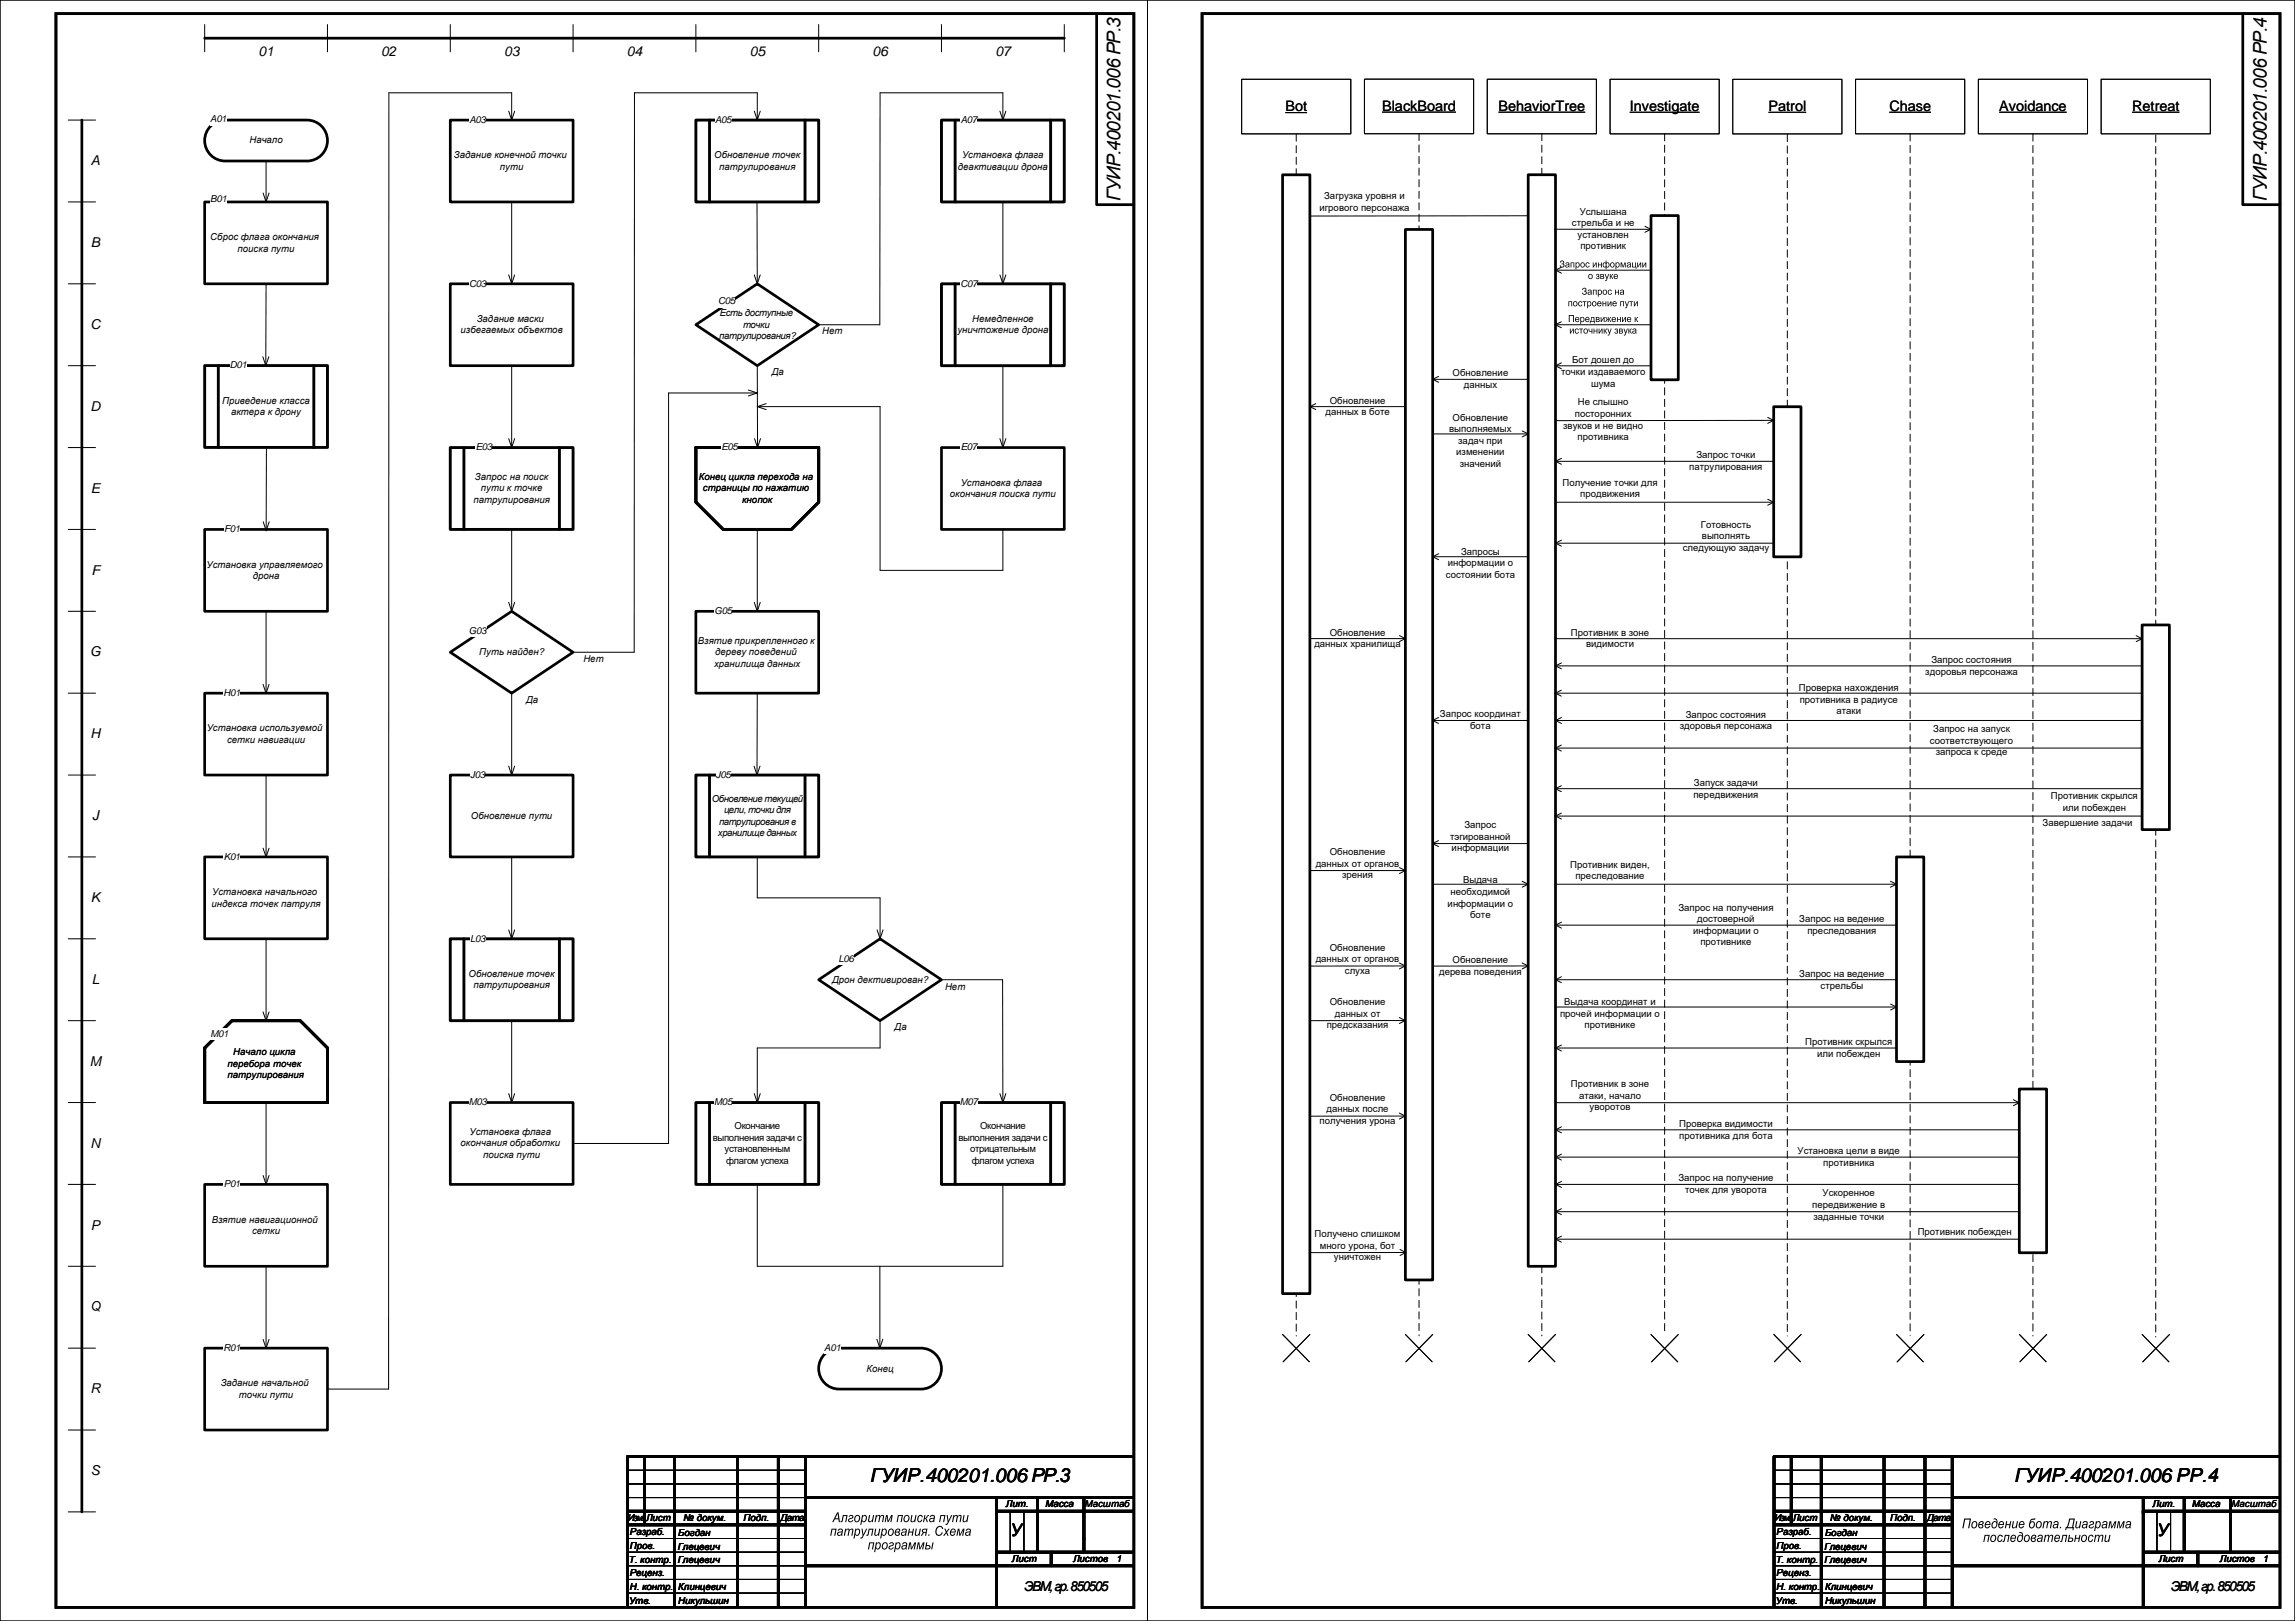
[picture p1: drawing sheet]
<svg xmlns="http://www.w3.org/2000/svg" width="841mm" height="594mm" viewBox="0 0 841 594" stroke-linecap="round" stroke-linejoin="round" font-family="sans-serif">
<defs><g id="words">
<g font-size="7.1">
<text x="319" y="543.2">ГУИР.400201.006РР.3</text>
<text x="738.3" y="543.2">ГУИР.400201.006 РР.4</text>
</g>
<g font-size="7">
<text x="410.6" y="73.5" transform="rotate(-90 410.6 73.5)">ГУИР.400201.006 РР.3</text>
<text x="830.6" y="73.5" transform="rotate(-90 830.6 73.5)">ГУИР.400201.006 РР.4</text>
</g>
<g font-size="6.3">
<text x="370.3" y="562.9">У</text>
<text x="790.5" y="562.9">У</text>
</g>
<g font-size="5.3">
<text x="471.1" y="40.7">Bot</text>
<text x="506.5" y="40.5">BlackBoard</text>
<text x="549.1" y="40.6">BehaviorTree</text>
<text x="597.2" y="40.6">Investigate</text>
<text x="648.1" y="40.6">Patrol</text>
<text x="692.3" y="40.6">Chase</text>
<text x="732.6" y="40.6">Avoidance</text>
<text x="781.3" y="40.6">Retreat</text>
</g>
<g font-size="5">
<text x="94.7" y="20.5">01</text>
<text x="139.7" y="20.5">02</text>
<text x="184.7" y="20.5">03</text>
<text x="229.7" y="20.5">04</text>
<text x="274.7" y="20.5">05</text>
<text x="319.7" y="20.5">06</text>
<text x="364.7" y="20.5">07</text>
<text x="33.3" y="60.5">A</text>
<text x="33.3" y="90.5">B</text>
<text x="33.2" y="120.5">C</text>
<text x="33.2" y="150.5">D</text>
<text x="33.3" y="180.5">E</text>
<text x="33.5" y="210.5">F</text>
<text x="33.1" y="240.5">G</text>
<text x="33.2" y="270.5">H</text>
<text x="33.7" y="300.5">J</text>
<text x="33.3" y="330.5">K</text>
<text x="33.6" y="360.5">L</text>
<text x="32.9" y="390.5">M</text>
<text x="33.2" y="420.5">N</text>
<text x="33.3" y="450.5">P</text>
<text x="33.1" y="480.5">Q</text>
<text x="33.2" y="510.5">R</text>
<text x="33.3" y="540.5">S</text>
<text x="375.3" y="583">ЭВМ, гр. 850505</text>
<text x="795.5" y="583">ЭВМ, гр. 850505</text>
</g>
<g font-size="3.5">
<text x="77" y="44.9">A01</text>
<text x="172" y="45">A03</text>
<text x="262.1" y="45">A05</text>
<text x="352.1" y="45">A07</text>
<text x="91.4" y="52.6">Начало</text>
<text x="166.3" y="57.9">Задание конечной точки</text>
<text x="261.7" y="57.9">Обновление точек</text>
<text x="352.6" y="57.9">Установка флага</text>
<text x="183.2" y="62.2">пути</text>
<text x="263.5" y="62.2">патрулирования</text>
<text x="351" y="62.2">деактивации дрона</text>
<text x="77" y="73.9">B01</text>
<text x="483.5" y="77.3">игрового персонажа</text>
<text x="485.2" y="73.1">Загрузка уровня и</text>
<text x="576" y="82.9">стрельба и не</text>
<text x="578.9" y="78.7">Услышана</text>
<text x="77.1" y="88">Сброс флага окончания</text>
<text x="578.1" y="87.1">установлен</text>
<text x="87.1" y="92.2">поиска пути</text>
<text x="579.2" y="91.4">противник</text>
<text x="172" y="105.1">C03</text>
<text x="352" y="105.1">C07</text>
<text x="263.2" y="111.6">C05</text>
<text x="174.7" y="117.9">Задание маски</text>
<text x="263.7" y="115.8">Есть доступные</text>
<text x="356.2" y="117.9">Немедленное</text>
<text x="168.8" y="122.2">избегаемых объектов</text>
<text x="263.6" y="124.3">патрулирования?</text>
<text x="272.3" y="120.1">точки</text>
<text x="301.3" y="122.6">Нет</text>
<text x="350.8" y="122.2">уничтожение дрона</text>
<text x="84.3" y="135">D01</text>
<text x="282.8" y="137.6">Да</text>
<text x="532.3" y="137.9">Обновление</text>
<text x="572.1" y="137.4">точки издаваемого</text>
<text x="576.2" y="133.2">Бот дошел до</text>
<text x="536.4" y="142.1">данных</text>
<text x="583" y="141.6">шума</text>
<text x="81.4" y="147.9">Приведение класса</text>
<text x="487.3" y="148">Обновление</text>
<text x="578.2" y="148.6">Не слышно</text>
<text x="84.7" y="152.1">актера к дрону</text>
<text x="485.7" y="152.2">данных в боте</text>
<text x="532.3" y="154.1">Обновление</text>
<text x="577.1" y="152.8">посторонних</text>
<text x="531.1" y="158.3">выполняемых</text>
<text x="572.9" y="157">звуков и не видно</text>
<text x="578.1" y="161.3">противника</text>
<text x="174.4" y="165.1">E03</text>
<text x="264.4" y="164.9">E05</text>
<text x="352.1" y="165.1">E07</text>
<text x="533.6" y="166.8">изменении</text>
<text x="534.4" y="162.6">задач при</text>
<text x="621.7" y="167.9">Запрос точки</text>
<text x="534.9" y="171">значений</text>
<text x="619" y="172.2">патрулирования</text>
<text x="174" y="175.8">Запрос на поиск</text>
<text x="256.1" y="175.8">Конец цикла перехода на</text>
<text x="352.1" y="178">Установка флага</text>
<text x="572.6" y="177.9">Получение точки для</text>
<text x="173.5" y="184.3">патрулирования</text>
<text x="176.2" y="180.1">пути к точке</text>
<text x="257.6" y="180.1">страницы по нажатию</text>
<text x="271.9" y="184.3">кнопок</text>
<text x="348.1" y="182.2">окончания поиска пути</text>
<text x="579.1" y="182.2">продвижения</text>
<text x="82.1" y="195.1">F01</text>
<text x="623.3" y="193.4">Готовность</text>
<text x="623.7" y="197.6">выполнять</text>
<text x="535.4" y="203.3">Запросы</text>
<text x="616.6" y="201.8">следующую задачу</text>
<text x="75.7" y="208">Установка управляемого</text>
<text x="530.5" y="207.5">информации о</text>
<text x="92.6" y="212.2">дрона</text>
<text x="529.8" y="211.8">состоянии бота</text>
<text x="261.9" y="225.1">G05</text>
<text x="171.9" y="232.4">G03</text>
<text x="487.3" y="233">Обновление</text>
<text x="575.7" y="233">Противник в зоне</text>
<text x="255.7" y="235.8">Взятие прикрепленного к</text>
<text x="481.6" y="237.2">данных хранилища</text>
<text x="581.2" y="237.2">видимости</text>
<text x="175.6" y="240.1">Путь найден?</text>
<text x="213.8" y="242.6">Нет</text>
<text x="261.7" y="244.3">хранилища данных</text>
<text x="262.1" y="240.1">дереву поведений</text>
<text x="707.8" y="243">Запрос состояния</text>
<text x="705.5" y="247.3">здоровья персонажа</text>
<text x="82" y="255.1">H01</text>
<text x="192.8" y="257.6">Да</text>
<text x="659.2" y="253.3">Проверка нахождения</text>
<text x="659.5" y="257.6">противника в радиусе</text>
<text x="527.7" y="262.9">Запрос координат</text>
<text x="617.8" y="263">Запрос состояния</text>
<text x="673" y="261.8">атаки</text>
<text x="75.8" y="268">Установка используемой</text>
<text x="538.7" y="267.1">бота</text>
<text x="615.5" y="267.3">здоровья персонажа</text>
<text x="708.4" y="268.3">Запрос на запуск</text>
<text x="83.2" y="272.2">сетки навигации</text>
<text x="707.2" y="272.6">соответствующего</text>
<text x="709.3" y="276.8">запроса к среде</text>
<text x="172.3" y="285.1">J03</text>
<text x="262.3" y="285.1">J05</text>
<text x="260.8" y="293.7">Обновление текущей</text>
<text x="620.6" y="292.3">передвижения</text>
<text x="620.8" y="288">Запуск задачи</text>
<text x="751.6" y="292.9">Противник скрылся</text>
<text x="265.3" y="298">цели, точки для</text>
<text x="755.9" y="297.2">или побежден</text>
<text x="172.6" y="300.1">Обновление пути</text>
<text x="263.5" y="302.2">патрулирования в</text>
<text x="536.6" y="303.4">Запрос</text>
<text x="748.5" y="302.6">Завершение задачи</text>
<text x="263.1" y="306.4">хранилище данных</text>
<text x="531.4" y="307.6">тэгированной</text>
<text x="531.9" y="311.9">информации</text>
<text x="82" y="315.1">K01</text>
<text x="482.1" y="317.6">данных от органов</text>
<text x="487.3" y="313.3">Обновление</text>
<text x="491.8" y="321.8">зрения</text>
<text x="536.1" y="323.7">Выдача</text>
<text x="575.4" y="318">Противник виден,</text>
<text x="577.3" y="322.2">преследование</text>
<text x="77.8" y="328">Установка начального</text>
<text x="531.5" y="328">необходимой</text>
<text x="77.5" y="332.2">индекса точек патруля</text>
<text x="530.5" y="332.2">информации о</text>
<text x="615.1" y="333.7">Запрос на получения</text>
<text x="538.7" y="336.4">боте</text>
<text x="622" y="338">достоверной</text>
<text x="659.3" y="337.9">Запрос на ведение</text>
<text x="172.2" y="345.1">L03</text>
<text x="620.5" y="342.2">информации о</text>
<text x="623.1" y="346.4">противнике</text>
<text x="662.3" y="342.1">преследования</text>
<text x="307.3" y="352.4">L06</text>
<text x="482.1" y="352.6">данных от органов</text>
<text x="487.3" y="348.3">Обновление</text>
<text x="532.3" y="353">Обновление</text>
<text x="171.7" y="358">Обновление точек</text>
<text x="492.8" y="356.8">слуха</text>
<text x="527.3" y="357.2">дерева поведения</text>
<text x="659.3" y="358">Запрос на ведение</text>
<text x="173.5" y="362.2">патрулирования</text>
<text x="304.9" y="360.1">Дрон дективирован?</text>
<text x="346.3" y="362.6">Нет</text>
<text x="667.1" y="362.3">стрельбы</text>
<text x="487.3" y="368.3">Обновление</text>
<text x="573.2" y="368.3">Выдача координат и</text>
<text x="327.8" y="377.6">Да</text>
<text x="486.2" y="376.8">предсказания</text>
<text x="489.1" y="372.6">данных от</text>
<text x="571.7" y="372.6">прочей информации о</text>
<text x="580.6" y="376.8">противнике</text>
<text x="77.2" y="380.1">M01</text>
<text x="661.5" y="383">Противник скрылся</text>
<text x="85.5" y="386.6">Начало цикла</text>
<text x="665.9" y="387.2">или побежден</text>
<text x="83.4" y="395.1">патрулирования</text>
<text x="83.4" y="390.8">перебора точек</text>
<text x="575.7" y="398.4">Противник в зоне</text>
<text x="171.8" y="405.1">M03</text>
<text x="261.8" y="405.1">M05</text>
<text x="351.8" y="405.1">M07</text>
<text x="486.1" y="407.6">данных после</text>
<text x="487.3" y="403.4">Обновление</text>
<text x="578.6" y="402.6">атаки, начало</text>
<text x="582.5" y="406.9">уворотов</text>
<text x="269.2" y="413.7">Окончание</text>
<text x="359.2" y="413.7">Окончание</text>
<text x="483.5" y="411.8">получения урона</text>
<text x="615.3" y="413">Проверка видимости</text>
<text x="172.1" y="415.8">Установка флага</text>
<text x="261.2" y="418">выполнения задачи с</text>
<text x="351.2" y="418">выполнения задачи с</text>
<text x="615.4" y="417.3">противника для бота</text>
<text x="168.8" y="420.1">окончания обработки</text>
<text x="177.1" y="424.3">поиска пути</text>
<text x="265.5" y="422.2">установленным</text>
<text x="355.5" y="422.2">отрицательным</text>
<text x="658.7" y="422.9">Установка цели в виде</text>
<text x="266.1" y="426.4">флагом успеха</text>
<text x="356.1" y="426.4">флагом успеха</text>
<text x="668.1" y="427.1">противника</text>
<text x="82" y="435.1">P01</text>
<text x="615" y="432.9">Запрос на получение</text>
<text x="617.5" y="437.1">точек для уворота</text>
<text x="664.1" y="442.6">передвижение в</text>
<text x="667.9" y="438.4">Ускоренное</text>
<text x="77.6" y="448">Взятие навигационной</text>
<text x="664.5" y="446.9">заданные точки</text>
<text x="92.4" y="452.2">сетки</text>
<text x="481.7" y="453.3">Получено слишком</text>
<text x="702.7" y="452.6">Противник побежден</text>
<text x="483.6" y="457.6">много урона, бот</text>
<text x="488.8" y="461.8">уничтожен</text>
<text x="82" y="495.1">R01</text>
<text x="302.1" y="494.9">A01</text>
<text x="317.6" y="502.6">Конец</text>
<text x="80.9" y="508">Задание начальной</text>
<text x="87.5" y="512.2">точки пути</text>
<text x="230" y="557.4">Изм.</text>
<text x="236.7" y="557.5">Лист</text>
<text x="250.5" y="557.4">№ докум.</text>
<text x="272.5" y="557.5">Подп.</text>
<text x="286" y="557.4">Дата</text>
<text x="368.6" y="552.3">Лит.</text>
<text x="383.1" y="552.3">Масса</text>
<text x="397.5" y="552.3">Масштаб</text>
<text x="650.3" y="557.4">Изм.</text>
<text x="656.9" y="557.5">Лист</text>
<text x="670.7" y="557.4">№ докум.</text>
<text x="692.7" y="557.5">Подп.</text>
<text x="706.2" y="557.4">Дата</text>
<text x="788.8" y="552.3">Лит.</text>
<text x="803.3" y="552.3">Масса</text>
<text x="817.7" y="552.3">Масштаб</text>
<text x="230.8" y="562.5">Разраб.</text>
<text x="248.6" y="562.9">Богдан</text>
<text x="651" y="562.5">Разраб.</text>
<text x="668.8" y="562.9">Богдан</text>
<text x="230.8" y="567.5">Пров.</text>
<text x="248.4" y="567.8">Глецевич</text>
<text x="651" y="567.5">Пров.</text>
<text x="668.6" y="567.8">Глецевич</text>
<text x="230.5" y="572.6">Т. контр.</text>
<text x="248.4" y="572.8">Глецевич</text>
<text x="370.8" y="572.3">Лист</text>
<text x="393.2" y="572.3">Листов</text>
<text x="409" y="572.4">1</text>
<text x="650.7" y="572.6">Т. контр.</text>
<text x="668.6" y="572.8">Глецевич</text>
<text x="791" y="572.3">Лист</text>
<text x="813.4" y="572.3">Листов</text>
<text x="829.2" y="572.4">1</text>
<text x="230.8" y="577.5">Реценз.</text>
<text x="651" y="577.5">Реценз.</text>
<text x="230.6" y="587.6">Утв.</text>
<text x="230.8" y="582.5">Н. контр.</text>
<text x="248.6" y="582.6">Клинцевич</text>
<text x="248.6" y="587.6">Никульшин</text>
<text x="650.8" y="587.6">Утв.</text>
<text x="651" y="582.5">Н. контр.</text>
<text x="668.8" y="582.6">Клинцевич</text>
<text x="668.8" y="587.6">Никульшин</text>
</g>
</g></defs>
<g fill="none" stroke="#000" stroke-width=".37">
<path d="M0 0h841v594h-841zM0 0h420.5v594h-420.5zM420.5 0h420.5v594h-420.5zM230.2 538.8h65M650.4 538.8h65M230.2 543.8h65M230.2 548.7h65M370.2 553.7v15.1M375.2 553.7v15.1M650.4 543.8h65M650.4 548.7h65M790.4 553.7v15.1"/>
<path d="M795.4 553.7v15.1M230.2 563.7h65M230.2 568.8h65M230.2 573.8h65M230.2 578.7h65M650.4 563.7h65M650.4 568.8h65M650.4 573.8h65M650.4 578.7h65M230.2 583.7h65M650.4 583.7h65"/>
</g>
<path d="M20.5 5h395v584h-395zM440.5 5h395v584h-395z" fill="none" stroke="#000" stroke-width="1" stroke-linecap="butt"/>
<g fill="none" stroke="#000" stroke-width="1">
<path d="M401.9 5v70h13.6M821.9 5v70h13.6M229.9 533.7v55.1M230.2 533.7h185M236.2 534.3v24.4M247.2 533.7v55.1M270.2 533.7v55.1M285.2 533.7v55.1M295.2 533.7v55.1M650.1 533.7v55.1M650.4 533.7h185M656.4 534.3v24.4"/>
<path d="M667.4 533.7v55.1M690.4 533.7v55.1M705.4 533.7v55.1M715.4 533.7v55.1M230.2 553.7h65M230.2 558.7h65M295.2 548.7h120M365.2 548.7v40.1M365.2 553.7h50M380.2 548.7v20.1M397.2 548.7v20.1M650.4 553.7h65"/>
<path d="M650.4 558.7h65M715.4 548.7h120M785.4 553.7h50M785.4 548.7v40.1M800.4 548.7v20.1M817.4 548.7v20.1M295.2 573.8h120M365.2 568.8h50M385.2 568.8v5M715.4 573.8h120M785.4 568.8h50M805.4 568.8v5"/>
</g>
<path d="M77.6 45.8a7.5 7.5 0 0 1 4.9-1.8h30a7.5 7.5 0 0 1 7.5 7.5 7.5 7.5 0 0 1-7.5 7.5h-30a7.5 7.5 0 0 1-7-4.9 7.5 7.5 0 0 1 2.1-8.3z" fill-rule="evenodd" fill="#fff"/>
<path d="M75 14h315M30 44v510M77.6 45.8a7.5 7.5 0 0 1 4.9-1.8h30a7.5 7.5 0 0 1 7.5 7.5 7.5 7.5 0 0 1-7.5 7.5h-30a7.5 7.5 0 0 1-7-4.9 7.5 7.5 0 0 1 2.1-8.3z" fill="none" stroke="#000" stroke-width="1"/>
<g fill="none" stroke="#000" stroke-width=".37">
<path d="M75 9v10M120 9v10M165 9v10M210 9v10M255 9v10M300 9v10M345 9v10M390 9v10M25 44h10M25 74h10M25 104h10M25 134h10"/>
<path d="M25 164h10M25 194h10M25 224h10M25 254h10M25 284h10M25 314h10M25 344h10M25 374h10M25 404h10M25 434h10M25 464h10"/>
</g>
<g fill="#fff">
<path d="M77 41.7h6v4.2h-6z" fill-rule="evenodd"/>
<path d="M75 74h45v30h-45z" fill-rule="evenodd"/>
</g>
<path d="M75 74h45v30h-45z" fill="none" stroke="#000" stroke-width=".99"/>
<path d="M77 70.7h6v4.2h-6z" fill-rule="evenodd" fill="#fff"/>
<path d="M97.5 59v15M96.4 70.7l1.1 3.3 1.1-3.3" fill="none" stroke="#000" stroke-width=".37"/>
<path d="M75 134h45v30h-45z" fill-rule="evenodd" fill="#fff"/>
<path d="M75 134h45v30h-45z" fill="none" stroke="#000" stroke-width="1.1"/>
<path d="M81.4 144.7h32.2v8.5h-32.2z" fill-rule="evenodd" fill="#fff"/>
<path d="M80 134v30M115 134v30" fill="none" stroke="#000" stroke-width="1.1"/>
<path d="M84.3 131.9h6.1v4.2h-6.1z" fill-rule="evenodd" fill="#fff"/>
<path d="M97.5 104l-.1 30M96.3 130.7l1.1 3.3 1.1-3.3" fill="none" stroke="#000" stroke-width=".37"/>
<path d="M75 194h45v30h-45z" fill-rule="evenodd" fill="#fff"/>
<path d="M75 194h45v30h-45z" fill="none" stroke="#000" stroke-width=".99"/>
<path d="M97.6 164.5l-.1 30M96.5 191.2l1 3.3 1.1-3.3M97.5 224v30.1M96.4 250.8l1.1 3.3 1.1-3.3" fill="none" stroke="#000" stroke-width=".37"/>
<path d="M75 254h45v30h-45z" fill-rule="evenodd" fill="#fff"/>
<path d="M75 254h45v30h-45z" fill="none" stroke="#000" stroke-width=".99"/>
<path d="M97.5 284v30.1M96.4 310.8l1.1 3.3 1.1-3.3" fill="none" stroke="#000" stroke-width=".37"/>
<path d="M75 314h45v30h-45z" fill-rule="evenodd" fill="#fff"/>
<path d="M75 314h45v30h-45z" fill="none" stroke="#000" stroke-width=".99"/>
<path d="M85 374h25l10 10v20h-45v-20z" fill="none" stroke="#000" stroke-width="1.1"/>
<path d="M77.2 376.9h6.5v4.2h-6.5z" fill-rule="evenodd" fill="#fff"/>
<path d="M85 374h25l10 10v20h-45v-20z" fill="none" stroke="#000" stroke-width="1.1"/>
<path d="M77.2 376.9h6.5v4.2h-6.5z" fill-rule="evenodd" fill="#fff"/>
<path d="M97.5 344v30.1M96.4 370.8l1.1 3.3 1.1-3.3M25 494h10M25 524h10" fill="none" stroke="#000" stroke-width=".37"/>
<path d="M75 434h45v30h-45z" fill-rule="evenodd" fill="#fff"/>
<path d="M75 434h45v30h-45z" fill="none" stroke="#000" stroke-width=".99"/>
<path d="M75 494h45v30h-45z" fill-rule="evenodd" fill="#fff"/>
<path d="M75 494h45v30h-45z" fill="none" stroke="#000" stroke-width=".99"/>
<path d="M165 44h45v30h-45z" fill-rule="evenodd" fill="#fff"/>
<path d="M165 44h45v30h-45z" fill="none" stroke="#000" stroke-width=".99"/>
<path d="M186.4 40.7l1.1 3.3 1.1-3.3M187.5 44v-10h-45l-.1 475h-22.4M97.5 403.9v30.1M96.4 430.7l1.1 3.3 1.1-3.3M97.5 464v30.1M96.4 490.8l1.1 3.3 1.1-3.3M25 554h10" fill="none" stroke="#000" stroke-width=".37"/>
<path d="M165 104h45v30h-45z" fill-rule="evenodd" fill="#fff"/>
<path d="M165 104h45v30h-45z" fill="none" stroke="#000" stroke-width=".99"/>
<path d="M187.5 74v30M186.4 100.7l1.1 3.3 1.1-3.3" fill="none" stroke="#000" stroke-width=".37"/>
<path d="M165 164h45v30h-45z" fill-rule="evenodd" fill="#fff"/>
<path d="M165 164h45v30h-45z" fill="none" stroke="#000" stroke-width="1.1"/>
<path d="M173.5 172.6h28v12.8h-28z" fill-rule="evenodd" fill="#fff"/>
<path d="M170 164v30M205 164v30" fill="none" stroke="#000" stroke-width="1.1"/>
<path d="M174.4 161.9h5.9v4.2h-5.9z" fill-rule="evenodd" fill="#fff"/>
<path d="M187.5 134v30M186.4 160.7l1.1 3.3 1.1-3.3" fill="none" stroke="#000" stroke-width=".37"/>
<path d="M165 239l22.5-15 22.5 15-22.5 15z" fill-rule="evenodd" fill="#fff"/>
<path d="M165 239l22.5-15 22.5 15-22.5 15z" fill="none" stroke="#000" stroke-width=".99"/>
<path d="M171.9 229.2h6.3v4.2h-6.3z" fill-rule="evenodd" fill="#fff"/>
<path d="M187.5 194v30M186.4 220.7l1.1 3.3 1.1-3.3M187.5 254v30M186.4 280.7l1.1 3.3 1.1-3.3" fill="none" stroke="#000" stroke-width=".37"/>
<path d="M165 284h45v30h-45z" fill-rule="evenodd" fill="#fff"/>
<path d="M165 284h45v30h-45z" fill="none" stroke="#000" stroke-width=".99"/>
<path d="M165 344h45v30h-45z" fill-rule="evenodd" fill="#fff"/>
<path d="M165 344h45v30h-45z" fill="none" stroke="#000" stroke-width="1.1"/>
<path d="M171.7 354.8h31.6v8.4h-31.6z" fill-rule="evenodd" fill="#fff"/>
<path d="M170 344v30M205 344v30" fill="none" stroke="#000" stroke-width="1.1"/>
<path d="M187.5 314v30M186.4 340.7l1.1 3.3 1.1-3.3" fill="none" stroke="#000" stroke-width=".37"/>
<path d="M165 404h45v30h-45z" fill-rule="evenodd" fill="#fff"/>
<path d="M165 404h45v30h-45z" fill="none" stroke="#000" stroke-width=".99"/>
<path d="M187.5 374v30M186.4 400.7l1.1 3.3 1.1-3.3" fill="none" stroke="#000" stroke-width=".37"/>
<path d="M255 44h45v30h-45z" fill-rule="evenodd" fill="#fff"/>
<path d="M255 44h45v30h-45z" fill="none" stroke="#000" stroke-width="1.1"/>
<path d="M261.7 54.8h31.6v8.4h-31.6z" fill-rule="evenodd" fill="#fff"/>
<path d="M260 44v30M295 44v30" fill="none" stroke="#000" stroke-width="1.1"/>
<path d="M276.4 40.7l1.1 3.3 1.1-3.3M277.5 44v-10h-45l-.1 205h-22.4" fill="none" stroke="#000" stroke-width=".37"/>
<path d="M255 119l22.5-15 22.5 15-22.5 15z" fill-rule="evenodd" fill="#fff"/>
<path d="M255 119l22.5-15 22.5 15-22.5 15z" fill="none" stroke="#000" stroke-width=".99"/>
<path d="M263.2 108.4h6.1v4.2h-6.1z" fill-rule="evenodd" fill="#fff"/>
<path d="M366.4 40.7l1.1 3.3 1.1-3.3M367.5 44v-10h-45l-.1 85h-22.4M277.4 74l.1 30M278.6 100.7l-1.1 3.3-1.1-3.3" fill="none" stroke="#000" stroke-width=".37"/>
<path d="M345 44h45v30h-45z" fill-rule="evenodd" fill="#fff"/>
<path d="M345 44h45v30h-45z" fill="none" stroke="#000" stroke-width="1.1"/>
<path d="M351 54.8h33v8.4h-33z" fill-rule="evenodd" fill="#fff"/>
<path d="M350 44v30M385 44v30" fill="none" stroke="#000" stroke-width="1.1"/>
<path d="M345 104h45v30h-45z" fill-rule="evenodd" fill="#fff"/>
<path d="M345 104h45v30h-45z" fill="none" stroke="#000" stroke-width="1.1"/>
<path d="M350.8 114.8h33.4v8.4h-33.4z" fill-rule="evenodd" fill="#fff"/>
<path d="M350 104v30M385 104v30" fill="none" stroke="#000" stroke-width="1.1"/>
<path d="M367.5 74v30M366.4 100.7l1.1 3.3 1.1-3.3" fill="none" stroke="#000" stroke-width=".37"/>
<path d="M345 164h45v30h-45z" fill-rule="evenodd" fill="#fff"/>
<path d="M345 164h45v30h-45z" fill="none" stroke="#000" stroke-width=".99"/>
<path d="M277.5 134l.1 30M278.7 160.7l-1.1 3.3-1.1-3.3" fill="none" stroke="#000" stroke-width=".37"/>
<path d="M255 164h45v20l-10 10h-25l-10-10z" fill="none" stroke="#000" stroke-width="1.1"/>
<path d="M264.4 161.7h5.9v4.2h-5.9z" fill-rule="evenodd" fill="#fff"/>
<path d="M367.5 134v30M277.5 149h45v60h45v-15M280.8 147.9l-3.3 1.1 3.3 1.1M366.4 160.7l1.1 3.3 1.1-3.3" fill="none" stroke="#000" stroke-width=".37"/>
<path d="M255 224h45v30h-45z" fill-rule="evenodd" fill="#fff"/>
<path d="M255 224h45v30h-45z" fill="none" stroke="#000" stroke-width=".99"/>
<path d="M277.5 194v30M276.4 220.7l1.1 3.3 1.1-3.3" fill="none" stroke="#000" stroke-width=".37"/>
<path d="M255 284h45v30h-45z" fill-rule="evenodd" fill="#fff"/>
<path d="M255 284h45v30h-45z" fill="none" stroke="#000" stroke-width="1.1"/>
<path d="M260.8 290.5h33.4v17h-33.4z" fill-rule="evenodd" fill="#fff"/>
<path d="M260 284v30M295 284v30" fill="none" stroke="#000" stroke-width="1.1"/>
<path d="M274.2 142.9l3.3 1.1-3.3 1.1M277.5 144h-32.5v275h-35M277.5 254l-.1 30M276.3 280.7l1.1 3.3 1.1-3.3" fill="none" stroke="#000" stroke-width=".37"/>
<path d="M255 404h45v30h-45z" fill-rule="evenodd" fill="#fff"/>
<path d="M255 404h45v30h-45z" fill="none" stroke="#000" stroke-width="1.1"/>
<path d="M261.2 410.5h32.6v17h-32.6z" fill-rule="evenodd" fill="#fff"/>
<path d="M260 404v30M295 404v30" fill="none" stroke="#000" stroke-width="1.1"/>
<path d="M345 404h45v30h-45z" fill-rule="evenodd" fill="#fff"/>
<path d="M345 404h45v30h-45z" fill="none" stroke="#000" stroke-width="1.1"/>
<path d="M351.2 410.5h32.6v17h-32.6z" fill-rule="evenodd" fill="#fff"/>
<path d="M350 404v30M385 404v30" fill="none" stroke="#000" stroke-width="1.1"/>
<path d="M277.5 434v30h90v-30M322.4 464v30M321.3 490.7l1.1 3.3 1.1-3.3" fill="none" stroke="#000" stroke-width=".37"/>
<path d="M302.6 495.8a7.5 7.5 0 0 1 4.9-1.8h30a7.5 7.5 0 0 1 7.5 7.5 7.5 7.5 0 0 1-7.5 7.5h-30a7.5 7.5 0 0 1-7-4.9 7.5 7.5 0 0 1 2.1-8.3z" fill-rule="evenodd" fill="#fff"/>
<path d="M302.6 495.8a7.5 7.5 0 0 1 4.9-1.8h30a7.5 7.5 0 0 1 7.5 7.5 7.5 7.5 0 0 1-7.5 7.5h-30a7.5 7.5 0 0 1-7-4.9 7.5 7.5 0 0 1 2.1-8.3z" fill="none" stroke="#000" stroke-width="1"/>
<path d="M302 491.7h6v4.2h-6z" fill-rule="evenodd" fill="#fff"/>
<path d="M277.5 314v15M322.5 329v15M321.4 340.7l1.1 3.3 1.1-3.3" fill="none" stroke="#000" stroke-width=".37"/>
<path d="M300 359l22.5-15 22.5 15-22.5 15z" fill-rule="evenodd" fill="#fff"/>
<path d="M300 359l22.5-15 22.5 15-22.5 15z" fill="none" stroke="#000" stroke-width=".99"/>
<path d="M307.2 349.2h5.6v4.2h-5.6z" fill-rule="evenodd" fill="#fff"/>
<path d="M345 359h22.4l.1 45M322.5 374v10h-45v20M276.4 400.7l1.1 3.3 1.1-3.3M368.6 400.7l-1.1 3.3-1.1-3.3" fill="none" stroke="#000" stroke-width=".37"/>
<g fill="#fff">
<path d="M172 41.9h6v4.2h-6z" fill-rule="evenodd"/>
<path d="M262 41.9h6v4.2h-6z" fill-rule="evenodd"/>
<path d="M352 41.9h6v4.2h-6z" fill-rule="evenodd"/>
<path d="M171.9 101.9h6.2v4.2h-6.2z" fill-rule="evenodd"/>
<path d="M351.9 101.9h6.2v4.2h-6.2z" fill-rule="evenodd"/>
<path d="M82.1 191.9h5.8v4.2h-5.8z" fill-rule="evenodd"/>
<path d="M81.9 251.9h6.1v4.2h-6.1z" fill-rule="evenodd"/>
<path d="M82 311.9h6v4.2h-6z" fill-rule="evenodd"/>
<path d="M82 431.9h6v4.2h-6z" fill-rule="evenodd"/>
<path d="M81.9 491.9h6.1v4.2h-6.1z" fill-rule="evenodd"/>
<path d="M352 161.9h6v4.2h-6z" fill-rule="evenodd"/>
<path d="M261.8 221.9h6.3v4.2h-6.3z" fill-rule="evenodd"/>
<path d="M172.3 281.9h5.4v4.2h-5.4z" fill-rule="evenodd"/>
<path d="M262.3 281.9h5.4v4.2h-5.4z" fill-rule="evenodd"/>
<path d="M172.2 341.9h5.6v4.2h-5.6z" fill-rule="evenodd"/>
<path d="M171.8 401.9h6.4v4.2h-6.4z" fill-rule="evenodd"/>
<path d="M261.8 401.9h6.4v4.2h-6.4z" fill-rule="evenodd"/>
<path d="M351.8 401.9h6.4v4.2h-6.4z" fill-rule="evenodd"/>
</g>
<g fill="#000">
<path d="M306.8 554.2h.5l.5 3.5h-.4l-.2-1h-1.3l-.5 1h-.5zM307 554.6l-.9 1.8h1.1zM308.8 555.2h1.8l-.5 2.5h-.4l.4-2.2h-.9l-.5 2-.7 .2v-.3l.4-.2zM311.3 555.3a.83 .83 0 0 1 1.4 .4 .83 .83 0 0 1-1.1 1 .45 .45 0 0 0-.4 .5 .45 .45 0 0 0 .7 .3l.4-.6 .4 .1a.91 .91 0 0 1-1.2 .9 .91 .91 0 0 1-.5-1.3l.3-.2a.72 .72 0 0 0 .9-.8l-1.2 .2zM313.4 555.5a1.12 1.12 0 0 1 1.6-.1 1.12 1.12 0 0 1 0 1.6 1.14 1.14 0 0 1-1.7 .6 1.14 1.14 0 0 1-.1-1.8zM313.8 555.7a.89 .89 0 0 0-.5 1 .89 .89 0 0 0 1 .6l.1-.1a.86 .86 0 0 0 .5-1.1 .86 .86 0 0 0-1.1-.4zM315.9 555.2h.4l-.1 .3a.86 .86 0 0 1 1.2-.3 .86 .86 0 0 1 .3 1.2l-.3 .9a.83 .83 0 0 1-.7 .5 .83 .83 0 0 1-.8-.5l-.3 1.4h-.4zM316.4 555.7l-.4 .7a.64 .64 0 0 0 .4 1 .64 .64 0 0 0 .8-.7 .67 .67 0 0 0 .1-.9 .67 .67 0 0 0-.9-.1zM318.5 555.2h.4l-.4 1.6a.52 .52 0 0 0 .4 .7 .52 .52 0 0 0 .6-.6l.4-1.7h.4l-.5 2.5h-.3l.1-.4a.77 .77 0 0 1-1.1 .5 .77 .77 0 0 1-.3-1.1zM321 555.2h.3v.4a.71 .71 0 0 1 .6-.5 .71 .71 0 0 1 .7 .5 .71 .71 0 0 1 .9-.5 .71 .71 0 0 1 .4 1l-.3 1.6h-.4l.3-1.7a.38 .38 0 0 0 0-.5 .38 .38 0 0 0-.6 .1l-.3 .4-.4 1.7h-.4l.4-2a.69 .69 0 0 0-.9 0 .69 .69 0 0 0-.2 .8l-.2 1.2h-.4zM324.7 555.2h.6l.2 2 1.1-2h.6l-.5 2.5h-.4l.4-2-1.1 2h-.4l-.2-2.1-.4 2.1h-.4zM329 555.2h1.9l-.5 2.5h-.4l.4-2.2h-1l-.5 2.2h-.4zM331.5 555.5a1.12 1.12 0 0 1 1.6-.1 1.12 1.12 0 0 1 0 1.6 1.14 1.14 0 0 1-1.7 .6 1.14 1.14 0 0 1-.1-1.8zM331.8 555.7a.89 .89 0 0 0-.4 1 .89 .89 0 0 0 1 .6l.1-.1a.86 .86 0 0 0 .5-1.1 .86 .86 0 0 0-1.2-.4zM334 555.2h.4l-.3 1.6a.52 .52 0 0 0 .4 .7 .52 .52 0 0 0 .6-.6l.4-1.7h.4l-.5 2.5h-.4l.1-.4a.77 .77 0 0 1-1.1 .5 .77 .77 0 0 1-.3-1.1zM336.5 555.5a.89 .89 0 0 1 1-.4 .89 .89 0 0 1 .6 .9h-.3a.64 .64 0 0 0-.9-.5 .64 .64 0 0 0-.3 .9 .63 .63 0 0 0 .1 1 .63 .63 0 0 0 .9-.6l.4 .1a1.01 1.01 0 0 1-1.3 .9 1.01 1.01 0 0 1-.5-1.6zM338.7 555.2h.4l-.2 1.1 1-1 .5-.1-1.1 1.2 .7 1.3h-.4l-.4-1-.3-.2-.3 1.2h-.4zM340.9 555.5a.93 .93 0 0 1 1.2-.4 .93 .93 0 0 1 .5 1.2l-.2 1.4h-.4v-.3a.85 .85 0 0 1-1.2 .3 .85 .85 0 0 1-.3-1.1 .85 .85 0 0 1 1.1-.4l.6-.1a.56 .56 0 0 0-.5-.7 .56 .56 0 0 0-.6 .5h-.4zM341 556.7a.57 .57 0 0 0 .4 .9 .57 .57 0 0 0 .6-.7l.1-.5zM344.6 555.2h1.9l-.5 2.5h-.4l.4-2.2h-1.1l-.4 2.2h-.4zM346.9 555.2h.4l.2 2 1.1-2h.4l-1.6 3.1-.7 .5h-.2v-.5h.4l.4-.5zM349.4 555.2h.4l-.1 .4a.71 .71 0 0 1 .6-.5 .71 .71 0 0 1 .7 .5 .71 .71 0 0 1 .9-.5 .71 .71 0 0 1 .4 1l-.3 1.6h-.4l.3-1.7a.38 .38 0 0 0 0-.5 .38 .38 0 0 0-.6 .1l-.3 .4-.4 1.7h-.4l.4-2a.69 .69 0 0 0-.9 0 .69 .69 0 0 0-.2 .8l-.2 1.2h-.4zM353.1 555.2h.4l-.3 1.6a.52 .52 0 0 0 .4 .7 .52 .52 0 0 0 .6-.6l.4-1.7h.4l-.5 2.5h-.4l.1-.4a.77 .77 0 0 1-1.1 .5 .77 .77 0 0 1-.3-1.1z"/>
<path d="M304.7 560.2h1.9l-.5 2.6h-.4l.4-2.3h-1.1l-.4 2.3h-.4zM307.2 560.5a.92 .92 0 0 1 1.2-.4 .92 .92 0 0 1 .4 1.2l-.1 1.5h-.4v-.4a.85 .85 0 0 1-1.2 .3 .85 .85 0 0 1-.3-1.1 .85 .85 0 0 1 1.1-.4l.6-.1a.56 .56 0 0 0-.5-.7 .56 .56 0 0 0-.6 .5h-.4zM307.3 561.7a.57 .57 0 0 0 .4 .9 .57 .57 0 0 0 .6-.7l.1-.5zM309.7 560.2h.4l-.1 .4a.71 .71 0 0 1 .7-.5 .71 .71 0 0 1 .7 .5 .71 .71 0 0 1 .9-.5 .71 .71 0 0 1 .4 1l-.3 1.7h-.4l.3-1.8a.38 .38 0 0 0-.1-.5 .38 .38 0 0 0-.5 .1l-.4 .4-.3 1.8h-.4l.4-2.1a.69 .69 0 0 0-.9 0 .69 .69 0 0 0-.3 .8l-.2 1.3h-.4zM313.4 560.2h.4l-.1 .3a.86 .86 0 0 1 1.2-.3 .86 .86 0 0 1 .3 1.2l-.3 .9a.83 .83 0 0 1-.7 .5 .83 .83 0 0 1-.8-.5l-.3 1.4h-.4zM313.9 560.7l-.3 .7a.64 .64 0 0 0 .3 1 .64 .64 0 0 0 .8-.7 .67 .67 0 0 0 .1-.9 .67 .67 0 0 0-.9-.1zM315.7 560.2h.4l.3 2 1-2h.4l-1.6 3.1-.6 .5h-.3v-.5h.5l.3-.5zM318.3 560.2h1.8l-.5 2.6h-.4l.4-2.3h-.9l-.5 2-.7 .3v-.4l.4-.2zM320.7 560.2h.4l-.3 1.6a.52 .52 0 0 0 .4 .7 .52 .52 0 0 0 .6-.6l.4-1.7h.4l-.5 2.6h-.4l.1-.5a.77 .77 0 0 1-1 .5 .77 .77 0 0 1-.4-1.1zM323.2 560.2h.4l-.1 .3a.86 .86 0 0 1 1.2-.3 .86 .86 0 0 1 .3 1.2l-.3 .9a.83 .83 0 0 1-.7 .5 .83 .83 0 0 1-.8-.5l-.3 1.4h-.4zM323.7 560.7l-.4 .7a.64 .64 0 0 0 .4 1 .64 .64 0 0 0 .8-.7 .67 .67 0 0 0 .1-.9 .67 .67 0 0 0-.9-.1zM325.9 560.3a1.12 1.12 0 0 1 1.5 .2 1.12 1.12 0 0 1 0 1.5 1.14 1.14 0 0 1-1.7 .6 1.14 1.14 0 0 1-.1-1.8zM326.1 560.7a.89 .89 0 0 0-.4 1 .89 .89 0 0 0 1 .6l.1-.1a.86 .86 0 0 0 .4-1.1 .86 .86 0 0 0-1.1-.4zM328.4 560.4a.77 .77 0 0 1 1.1-.3 .77 .77 0 0 1 .1 1.2l-.3 .1a.87 .87 0 0 1-.3 1.4 .87 .87 0 0 1-1.2-.8l.1-.9zM328.6 560.7l-.1 .5a.61 .61 0 0 0 .7 0 .61 .61 0 0 0 .2-.7zM328.3 561.6l-.1 .1a.52 .52 0 0 0 .1 .7 .52 .52 0 0 0 .7-.1 .52 .52 0 0 0 0-.7zM330.6 560.5a.92 .92 0 0 1 1.2-.4 .92 .92 0 0 1 .5 1.2l-.2 1.5h-.4v-.4a.85 .85 0 0 1-1.2 .3 .85 .85 0 0 1-.3-1.1 .85 .85 0 0 1 1.1-.4l.6-.1a.56 .56 0 0 0-.5-.7 .56 .56 0 0 0-.6 .5h-.4zM330.7 561.7a.57 .57 0 0 0 .4 .9 .57 .57 0 0 0 .6-.7l.1-.5zM333.1 560.2h.4l-.2 1h1l.2-1h.4l-.5 2.6h-.4l.3-1.2h-1.1l-.2 1.2h-.4zM335.6 560.2h.4l-.3 1.6a.52 .52 0 0 0 .4 .7 .52 .52 0 0 0 .5-.6l.4-1.7h.4l-.4 2.6h-.4l.1-.5a.77 .77 0 0 1-1.1 .5 .77 .77 0 0 1-.3-1.1zM338 560.4l1.9-.2-.5 2.6h-.4l.2-1.1-.7 .1-.6 1h-.5l.4-.7a.51 .51 0 0 0 .4-.5 .51 .51 0 0 0-.4-.5zM338.3 560.6a.41 .41 0 0 0-.1 .5 .41 .41 0 0 0 .5 .2h.6l.1-.8zM340.2 562.2h.4v.6h-.5zM343.5 559.4a1.25 1.25 0 0 1 1.3-.2 1.25 1.25 0 0 1 .8 1l-.4 .1a1 1 0 0 0-1.1-.8 1 1 0 0 0-.8 1.1 1.05 1.05 0 0 0 0 1.4 1.05 1.05 0 0 0 1.4 .2l.4-.7 .4 .1a1.42 1.42 0 0 1-1.8 1.2 1.42 1.42 0 0 1-.9-2zM346 560.2h.5l.4 .9 .6-.9h.5l-1 1.3 .6 1.3h-.4l-.4-1-.7 1h-.5l1-1.4zM348.5 560.4a1.01 1.01 0 0 1 1.4-.1 1.01 1.01 0 0 1 .3 1.3h-1.7a.64 .64 0 0 0 .4 .8 .64 .64 0 0 0 .8-.5h.4a1.1 1.1 0 0 1-1.6 .8 1.1 1.1 0 0 1-.2-1.8zM348.9 560.6l-.3 .6h1.3a.58 .58 0 0 0-.3-.7 .58 .58 0 0 0-.7 .1zM351 560.2h.6l.2 2 1.1-2h.6l-.5 2.6h-.4l.4-2.1-1.1 2.1h-.4l-.2-2.2-.4 2.2h-.4zM354.1 560.5a.92 .92 0 0 1 1.2-.4 .92 .92 0 0 1 .4 1.2l-.1 1.5h-.4v-.4a.85 .85 0 0 1-1.2 .3 .85 .85 0 0 1-.3-1.1 .85 .85 0 0 1 1.1-.4l.6-.1a.56 .56 0 0 0-.5-.7 .56 .56 0 0 0-.6 .5h-.4zM354.2 561.7a.57 .57 0 0 0 .4 .9 .57 .57 0 0 0 .6-.7l.1-.5z"/>
<path d="M318.5 565.2h1.9l-.5 2.5h-.4l.4-2.2h-1l-.5 2.2h-.4zM321 565.2h.4l-.1 .3a.86 .86 0 0 1 1.2-.3 .86 .86 0 0 1 .3 1.2l-.3 .9a.83 .83 0 0 1-.8 .5 .83 .83 0 0 1-.7-.5l-.3 1.4h-.4zM321.5 565.7l-.4 .7a.64 .64 0 0 0 .4 1 .64 .64 0 0 0 .8-.7 .67 .67 0 0 0 .1-.9 .67 .67 0 0 0-.9-.1zM323.7 565.3a1.12 1.12 0 0 1 1.5 .2 1.12 1.12 0 0 1 0 1.5 1.15 1.15 0 0 1-1.8 .6 1.15 1.15 0 0 1-.1-1.8zM323.9 565.7a.89 .89 0 0 0-.5 1 .89 .89 0 0 0 1.1 .6l.1-.1a.86 .86 0 0 0 .4-1.1 .86 .86 0 0 0-1.1-.4zM326.2 565.3a.83 .83 0 0 1 1.3 .4 .83 .83 0 0 1-1.1 1 .45 .45 0 0 0-.4 .5 .45 .45 0 0 0 .7 .3l.5-.6 .3 .1a.91 .91 0 0 1-1.1 .9 .91 .91 0 0 1-.6-1.3l.3-.2a.72 .72 0 0 0 .9-.8l-1.2 .2zM328.2 565.2h.4l-.1 .3a.86 .86 0 0 1 1.2-.3 .86 .86 0 0 1 .3 1.2l-.3 .9a.83 .83 0 0 1-.7 .5 .83 .83 0 0 1-.8-.5l-.2 1.4h-.4zM328.7 565.7l-.3 .7a.64 .64 0 0 0 .3 1 .64 .64 0 0 0 .8-.7 .67 .67 0 0 0 .1-.9 .67 .67 0 0 0-.9-.1zM330.8 565.5a.92 .92 0 0 1 1.1-.4 .92 .92 0 0 1 .5 1.2l-.1 1.4h-.4l-.1-.3a.85 .85 0 0 1-1.1 .3 .85 .85 0 0 1-.3-1.1 .85 .85 0 0 1 1.1-.4l.5-.1a.56 .56 0 0 0-.4-.7 .56 .56 0 0 0-.7 .5h-.4zM330.9 566.7a.57 .57 0 0 0 .3 .9 .57 .57 0 0 0 .7-.7l.1-.5zM333.2 565.2h.6l.2 2 1.1-2h.6l-.5 2.5h-.4l.4-2-1.1 2h-.3l-.3-2.1-.4 2.1h-.4zM336.3 565.2h.6l.2 2 1.1-2h.6l-.5 2.5h-.4l.4-2-1.1 2h-.3l-.3-2.1-.4 2.1h-.4zM341.7 565.2h.4l-.5 2.5h-.4zM339.4 565.2h.4l-.2 1a.88 .88 0 0 1 1.4 .5 .88 .88 0 0 1-1.1 1h-1zM339.5 566.5l-.1 .9h.5a.48 .48 0 0 0 .7-.4 .48 .48 0 0 0-.6-.5z"/>
<path d="M719.8 556.4h2.5l-.7 3.6h-.4l.6-3.2h-1.7l-.6 3.2h-.4zM723 557.6a1.12 1.12 0 0 1 1.5 .2 1.12 1.12 0 0 1-.1 1.5 1.14 1.14 0 0 1-1.7 .5 1.14 1.14 0 0 1-.1-1.8zM723.2 557.9a.89 .89 0 0 0-.5 1.1 .89 .89 0 0 0 1 .6l.5-.9a.66 .66 0 0 0-.2-.8 .66 .66 0 0 0-.8 0zM725.4 557.6a.77 .77 0 0 1 1.2-.3 .77 .77 0 0 1 .1 1.2l-.3 .1a.87 .87 0 0 1-.3 1.5 .87 .87 0 0 1-1.2-.9l.1-.8zM725.7 557.9l-.2 .6a.61 .61 0 0 0 .7 0 .61 .61 0 0 0 .2-.7zM725.3 558.8v.1a.52 .52 0 0 0 .1 .7 .52 .52 0 0 0 .7 0 .52 .52 0 0 0-.1-.8zM727.7 557.7a1.01 1.01 0 0 1 1.4-.2 1.01 1.01 0 0 1 .3 1.3l-1.7 .1a.63 .63 0 0 0 .4 .8 .63 .63 0 0 0 .8-.6l.4 .1a1.1 1.1 0 0 1-1.6 .7 1.1 1.1 0 0 1-.3-1.8zM728.1 557.9l-.4 .6 1.4-.1a.58 .58 0 0 0-.3-.6 .58 .58 0 0 0-.7 .1zM730.6 556.4a1.4 1.4 0 0 1 1.3 .6 1.4 1.4 0 0 1 0 1.5 1.2 1.2 0 0 1-.6 1.4 1.2 1.2 0 0 1-1.4-.3 1.35 1.35 0 0 1 .1-1.6 1.35 1.35 0 0 1 1.5-.4l.1 .2-.1-.8-1-.3zM730.6 557.9a.94 .94 0 0 0-.5 1 .94 .94 0 0 0 .8 .8 .97 .97 0 0 0 .8-1.1 .97 .97 0 0 0-.9-.9zM732.7 557.7a1.01 1.01 0 0 1 1.3-.2 1.01 1.01 0 0 1 .3 1.3l-1.7 .1a.63 .63 0 0 0 .5 .8 .63 .63 0 0 0 .7-.6l.4 .1a1.1 1.1 0 0 1-1.6 .7 1.1 1.1 0 0 1-.2-1.8zM733 557.9l-.3 .6 1.3-.1a.58 .58 0 0 0-.3-.6 .58 .58 0 0 0-.7 .1zM735.2 557.4h.4l-.3 1.1h1.1l.2-1.1h.4l-.5 2.6h-.4l.3-1.2h-1.1l-.2 1.2h-.4zM737.6 557.4h.4l-.3 1.7a.52 .52 0 0 0 .4 .7 .52 .52 0 0 0 .6-.6l.4-1.8h.4l-.5 2.6h-.4l.1-.5a.77 .77 0 0 1-1 .5 .77 .77 0 0 1-.4-1.1zM740.2 557.7a1.01 1.01 0 0 1 1.3-.2 1.01 1.01 0 0 1 .3 1.3l-1.7 .1a.63 .63 0 0 0 .5 .8 .63 .63 0 0 0 .7-.6l.4 .1a1.1 1.1 0 0 1-1.6 .7 1.1 1.1 0 0 1-.2-1.8zM740.5 557.9l-.3 .6 1.3-.1a.58 .58 0 0 0-.3-.6 .58 .58 0 0 0-.7 .1zM744.3 556.7l1.6-.3a1.05 1.05 0 0 1-1.4 .6l-.4 .7a1.02 1.02 0 0 1 1.4 0 1.02 1.02 0 0 1 .1 1.4 1.11 1.11 0 0 1-1.4 .9 1.11 1.11 0 0 1-.6-1.6zM744.3 557.9a.91 .91 0 0 0-.5 1 .91 .91 0 0 0 .9 .8 .94 .94 0 0 0 .7-1 .94 .94 0 0 0-.9-.9zM746.6 557.6a1.12 1.12 0 0 1 1.5 .2 1.12 1.12 0 0 1 0 1.5 1.14 1.14 0 0 1-1.8 .5 1.14 1.14 0 0 1-.1-1.8zM746.8 557.9a.89 .89 0 0 0-.5 1.1 .89 .89 0 0 0 1 .6l.5-.9a.66 .66 0 0 0-.2-.8 .66 .66 0 0 0-.8 0zM748.9 557.4h.4l-.1 .4a.71 .71 0 0 1 .7-.4 .71 .71 0 0 1 .7 .4 .71 .71 0 0 1 .9-.4 .71 .71 0 0 1 .4 .9l-.3 1.7h-.4l.3-1.7a.37 .37 0 0 0-.1-.5 .37 .37 0 0 0-.5 0l-.4 .5-.3 1.7h-.4l.4-2a.69 .69 0 0 0-.9-.1 .69 .69 0 0 0-.2 .9l-.3 1.2h-.4zM752.7 557.7a.93 .93 0 0 1 1.1-.3 .93 .93 0 0 1 .5 1.1l-.1 1.5h-.4l-.1-.3a.85 .85 0 0 1-1.1 .2 .85 .85 0 0 1-.3-1.1 .85 .85 0 0 1 1.1-.3l.5-.1a.56 .56 0 0 0-.4-.7 .56 .56 0 0 0-.7 .5l-.4-.1zM752.8 558.9a.57 .57 0 0 0 .3 .9 .57 .57 0 0 0 .7-.7l.1-.4zM754.9 559.5h.4l-.1 .5h-.4zM758.2 556.4h2.1l-.6 3.2h.3l-.2 1.1h-.4l.2-.7h-2.3l-.2 .7h-.3l.2-1.1h.2l.6-1.1zM758.6 556.8l-.9 2.8h1.6l.5-2.8zM760.8 557.4h.4l-.3 1.7a.52 .52 0 0 0 .4 .7 .52 .52 0 0 0 .6-.6l.4-1.8h.4l-.5 2.6h-.4l.1-.5a.77 .77 0 0 1-1 .5 .77 .77 0 0 1-.4-1.1zM763.3 557.7a.93 .93 0 0 1 1.2-.3 .93 .93 0 0 1 .5 1.1l-.2 1.5h-.4v-.3a.85 .85 0 0 1-1.1 .2 .85 .85 0 0 1-.4-1.1 .85 .85 0 0 1 1.2-.3l.5-.1a.56 .56 0 0 0-.4-.7 .56 .56 0 0 0-.7 .5l-.4-.1zM763.4 558.9a.57 .57 0 0 0 .4 .9 .57 .57 0 0 0 .6-.7l.1-.4zM766 557.5a.83 .83 0 0 1 1.4 .5 .83 .83 0 0 1-1.2 .9 .45 .45 0 0 0-.4 .6 .45 .45 0 0 0 .7 .2l.5-.5h.3a.91 .91 0 0 1-1.1 1 .91 .91 0 0 1-.6-1.4l.3-.2a.72 .72 0 0 0 1-.8l-1.3 .2zM768 557.4h.4l-.1 .4a.86 .86 0 0 1 1.2-.3 .86 .86 0 0 1 .3 1.2l-.3 .8a.83 .83 0 0 1-.7 .5 .83 .83 0 0 1-.8-.4l-.2 1.4h-.4zM768.5 557.9l-.3 .8a.64 .64 0 0 0 .3 1 .64 .64 0 0 0 .8-.7 .67 .67 0 0 0 .2-1 .67 .67 0 0 0-1-.1zM770.6 557.7a.93 .93 0 0 1 1.2-.3 .93 .93 0 0 1 .4 1.1l-.1 1.5h-.4l-.1-.3a.85 .85 0 0 1-1.1 .2 .85 .85 0 0 1-.3-1.1 .85 .85 0 0 1 1.1-.3l.5-.1a.56 .56 0 0 0-.4-.7 .56 .56 0 0 0-.7 .5l-.4-.1zM770.7 558.9a.57 .57 0 0 0 .3 .9 .57 .57 0 0 0 .7-.7l.1-.4zM773.1 557.4h.5l.3 2.1 1-2.1h.6l-.5 2.6h-.4l.4-2.1-1.1 2.1h-.3l-.2-2.2-.5 2.2h-.3zM776.1 557.4h.6l.3 2.1 1-2.1h.6l-.5 2.6h-.4l.4-2.1-1.1 2.1h-.3l-.2-2.2-.5 2.2h-.4zM779.2 557.7a.93 .93 0 0 1 1.2-.3 .93 .93 0 0 1 .5 1.1l-.1 1.5h-.4l-.1-.3a.85 .85 0 0 1-1.1 .2 .85 .85 0 0 1-.3-1.1 .85 .85 0 0 1 1.1-.3l.5-.1a.56 .56 0 0 0-.4-.7 .56 .56 0 0 0-.7 .5l-.4-.1zM779.3 558.9a.57 .57 0 0 0 .4 .9 .57 .57 0 0 0 .7-.7l.1-.4z"/>
<path d="M727.3 562.4h1.8l-.5 2.6h-.4l.5-2.2h-1.1l-.4 2.2h-.4zM729.9 562.6a1.12 1.12 0 0 1 1.5 .2 1.12 1.12 0 0 1 0 1.5 1.15 1.15 0 0 1-1.8 .5 1.15 1.15 0 0 1-.1-1.8zM730.1 562.9a.89 .89 0 0 0-.5 1.1 .89 .89 0 0 0 1 .6l.1-.1a.86 .86 0 0 0 .5-1.1 .86 .86 0 0 0-1.1-.5zM732.3 562.7a.89 .89 0 0 1 1-.3 .89 .89 0 0 1 .6 .8h-.4a.64 .64 0 0 0-.8-.4 .64 .64 0 0 0-.4 .8 .63 .63 0 0 0 .2 1.1 .63 .63 0 0 0 .9-.6h.4a1.01 1.01 0 0 1-1.4 .9 1.01 1.01 0 0 1-.5-1.5zM734.7 562.4h1.7l-.5 2.6h-.4l.5-2.2h-1l-.4 1.9-.8 .3 .1-.4 .4-.1zM737.1 562.7a1.01 1.01 0 0 1 1.3-.2 1.01 1.01 0 0 1 .4 1.3l-1.8 .1a.63 .63 0 0 0 .5 .8 .63 .63 0 0 0 .8-.6l.4 .1a1.1 1.1 0 0 1-1.7 .7 1.1 1.1 0 0 1-.2-1.8zM737.4 562.9l-.3 .6 1.3-.1a.58 .58 0 0 0-.3-.6 .58 .58 0 0 0-.7 .1zM740 561.4a1.4 1.4 0 0 1 1.3 .6 1.4 1.4 0 0 1 0 1.5 1.15 1.15 0 0 1-.7 1.5 1.15 1.15 0 0 1-1.4-.7 1.22 1.22 0 0 1 .2-1.5 1.22 1.22 0 0 1 1.6 0l-.1-.8-1-.3zM739.9 562.9a.94 .94 0 0 0-.5 1 .94 .94 0 0 0 .9 .8 .97 .97 0 0 0 .7-1.1 .97 .97 0 0 0-.9-.9zM742.2 562.6a1.12 1.12 0 0 1 1.5 .2 1.12 1.12 0 0 1 0 1.5 1.15 1.15 0 0 1-1.8 .5 1.15 1.15 0 0 1-.1-1.8zM742.4 562.9a.89 .89 0 0 0-.5 1.1 .89 .89 0 0 0 1.1 .6l.1-.1a.86 .86 0 0 0 .4-1.1 .86 .86 0 0 0-1.1-.5zM744.7 562.6a.77 .77 0 0 1 1.1-.3 .77 .77 0 0 1 .1 1.2l-.3 .1a.87 .87 0 0 1-.3 1.5 .87 .87 0 0 1-1.2-.9l.1-.8zM744.9 562.9l-.1 .6a.61 .61 0 0 0 .7 0 .61 .61 0 0 0 .2-.7zM744.5 563.8v.1a.52 .52 0 0 0 .1 .7 .52 .52 0 0 0 .7 0 .52 .52 0 0 0 0-.8zM746.9 562.7a.93 .93 0 0 1 1.2-.3 .93 .93 0 0 1 .4 1.1l-.1 1.5h-.4l-.1-.3a.85 .85 0 0 1-1.1 .2 .85 .85 0 0 1-.3-1.1 .85 .85 0 0 1 1.1-.3l.6-.1a.56 .56 0 0 0-.5-.7 .56 .56 0 0 0-.6 .5l-.4-.1zM747 563.9a.57 .57 0 0 0 .3 .9 .57 .57 0 0 0 .7-.7l.1-.4zM749.4 562.4h.4l-.1 .4a.71 .71 0 0 1 .6-.4 .71 .71 0 0 1 .7 .4l.5-.4a.64 .64 0 0 1 .8 .2 .64 .64 0 0 1 0 .7l-.3 1.7h-.4l.3-1.7a.37 .37 0 0 0 0-.5 .37 .37 0 0 0-.6 0l-.3 .5-.4 1.7h-.4l.4-1.8a.36 .36 0 0 0-.1-.4 .36 .36 0 0 0-.5 0l-.4 .5-.3 1.7h-.4zM753.2 562.7a1.01 1.01 0 0 1 1.3-.2 1.01 1.01 0 0 1 .4 1.3l-1.8 .1a.63 .63 0 0 0 .5 .8 .63 .63 0 0 0 .8-.6l.3 .1a1.1 1.1 0 0 1-1.6 .7 1.1 1.1 0 0 1-.2-1.8zM753.5 562.9l-.3 .6 1.3-.1a.58 .58 0 0 0-.3-.6 .58 .58 0 0 0-.7 .1zM755.8 562.4h1.8l-.5 2.6h-.4l.4-2.2h-1l-.4 1.9-.8 .3 .1-.4 .4-.1zM758.2 562.4h.4l-.2 1a.88 .88 0 0 1 1.3 .6 .88 .88 0 0 1-1 1h-1zM758.3 563.8l-.2 .8h.5a.48 .48 0 0 0 .7-.3 .48 .48 0 0 0-.5-.5zM760.5 562.4h.4l-.2 1.1h1.1l.2-1.1h.4l-.5 2.6h-.4l.2-1.2h-1l-.3 1.2h-.4zM763.2 562.6a1.12 1.12 0 0 1 1.4 .2 1.12 1.12 0 0 1 0 1.5 1.15 1.15 0 0 1-1.7 .5 1.15 1.15 0 0 1-.1-1.8zM763.3 562.9a.89 .89 0 0 0-.4 1.1 .89 .89 0 0 0 1 .6l.1-.1a.86 .86 0 0 0 .5-1.1 .86 .86 0 0 0-1.2-.5zM765.5 562.7a.89 .89 0 0 1 1-.3 .89 .89 0 0 1 .7 .8h-.4a.64 .64 0 0 0-.9-.4 .64 .64 0 0 0-.3 .8 .63 .63 0 0 0 .1 1.1 .63 .63 0 0 0 .9-.6h.4a1.01 1.01 0 0 1-1.3 .9 1.01 1.01 0 0 1-.5-1.5zM767.8 562.4h.4l-.1 .4a.71 .71 0 0 1 .7-.4 .71 .71 0 0 1 .6 .4l.5-.4a.64 .64 0 0 1 .8 .2 .64 .64 0 0 1 0 .7l-.3 1.7h-.4l.4-1.7a.37 .37 0 0 0-.1-.5 .37 .37 0 0 0-.5 0l-.4 .5-.3 1.7h-.4l.3-1.8a.36 .36 0 0 0-.1-.4 .36 .36 0 0 0-.5 0l-.4 .5-.3 1.7h-.4zM771.5 562.4h.4l-.3 1.7a.52 .52 0 0 0 .4 .7 .52 .52 0 0 0 .6-.6l.4-1.8h.4l-.5 2.6h-.4l.1-.5a.77 .77 0 0 1-1.1 .5 .77 .77 0 0 1-.3-1.1z"/>
</g>
<g fill="none" stroke="#000" stroke-width=".37">
<path d="M455 29.1h40v20h-40zM500 29h40v20h-40zM545 29h40v20h-40zM635 29.1h40v20h-40zM680 29h40v20h-40zM470 489l9.8 10M480 489l-9.8 10M515 489l9.8 10M525 489l-9.8 10M560 489l9.8 10M570 489l-9.8 10M650 489l9.8 10"/>
<path d="M660 489l-9.8 10M695 489l9.8 10M705 489l-9.8 10"/>
</g>
<path d="M471 41.3h8M506.5 41.1h27M549.1 41.1h31.8M648 41.1h13.9M692.3 41.1h15.3" fill="none" stroke="#000" stroke-width=".39"/>
<path d="M475 49.1v440.4M520 48.9v440.6M565 48.9v440.6M655 49.2v440.3M700 49v440.3" fill="none" stroke="#000" stroke-width=".37" stroke-dasharray="2.6 1.6"/>
<path d="M470 64.1h10v409.9h-10z" fill-rule="evenodd" fill="#fff"/>
<path d="M470 64.1h10v409.9h-10z" fill="none" stroke="#000" stroke-width="1"/>
<path d="M567.8 78l2.2 1.1-2.2 1M570 79.1l-90 .1" fill="none" stroke="#000" stroke-width=".37"/>
<path d="M560 64h10v400h-10z" fill-rule="evenodd" fill="#fff"/>
<path d="M560 64h10v400h-10z" fill="none" stroke="#000" stroke-width="1"/>
<path d="M570 84h35M602.8 82.9l2.2 1.1-2.2 1.1M570 134h40M572.2 133l-2.2 1 2.2 1.1" fill="none" stroke="#000" stroke-width=".37"/>
<path d="M650 149h10v55h-10z" fill-rule="evenodd" fill="#fff"/>
<path d="M650 149h10v55h-10z" fill="none" stroke="#000" stroke-width="1"/>
<g fill="none" stroke="#000" stroke-width=".37">
<path d="M725 29h40v20h-40zM770 29h40v20h-40zM647.8 153l2.2 1-2.2 1.1M650 154l-80 .1M570 169h80M572.2 168l-2.2 1 2.2 1.1M570 184h80M570 199h80M572.2 198l-2.2 1 2.2 1.1M647.8 182.9l2.2 1.1-2.2 1.1M570 324h124.9M692.7 322.9l2.2 1.1-2.2 1.1"/>
<path d="M570 384h125M572.2 382.9l-2.2 1.1 2.2 1.1M570 404.1h170M737.8 403l2.2 1.1-2.2 1M570 454.1h170M572.2 453l-2.2 1.1 2.2 1.1M740 489l9.8 10M750 489l-9.8 10M785 489l9.8 10M795 489l-9.8 10"/>
</g>
<path d="M732.6 41.1h24.7M781.3 41.1h17.3" fill="none" stroke="#000" stroke-width=".39"/>
<path d="M745 49.1v440.4M790 49.4v440.5" fill="none" stroke="#000" stroke-width=".37" stroke-dasharray="2.6 1.6"/>
<path d="M740 399h10v60h-10z" fill-rule="evenodd" fill="#fff"/>
<path d="M740 399h10v60h-10z" fill="none" stroke="#000" stroke-width="1"/>
<path d="M570 234h215M782.8 232.9l2.2 1.1-2.2 1.1M570 299h215M572.2 298l-2.2 1 2.2 1.1" fill="none" stroke="#000" stroke-width=".37"/>
<path d="M785 229h10v75h-10z" fill-rule="evenodd" fill="#fff"/>
<path d="M785 229h10v75h-10z" fill="none" stroke="#000" stroke-width="1"/>
<path d="M590 29.1h40v20h-40zM605 489l9.8 10M615 489l-9.8 10" fill="none" stroke="#000" stroke-width=".37"/>
<path d="M597.2 41.1h25.6" fill="none" stroke="#000" stroke-width=".39"/>
<path d="M610 48.9v440.2" fill="none" stroke="#000" stroke-width=".37" stroke-dasharray="2.6 1.6"/>
<path d="M605 79h10v60.2h-10z" fill-rule="evenodd" fill="#fff"/>
<path d="M605 79h10v60.2h-10z" fill="none" stroke="#000" stroke-width="1"/>
<path d="M515 84.1h10v384.9h-10z" fill-rule="evenodd" fill="#fff"/>
<path d="M515 84.1h10v384.9h-10z" fill="none" stroke="#000" stroke-width="1"/>
<path d="M525 139h35M527.2 137.9l-2.2 1.1 2.2 1.1M480 149h35M482.2 147.9l-2.2 1.1 2.2 1.1M525 159h35M557.8 157.9l2.2 1.1-2.2 1.1M525 204h35M527.2 202.9l-2.2 1.1 2.2 1.1M513 457.9l2.2 1-2.2 1.1M515.2 458.9l-35 .1" fill="none" stroke="#000" stroke-width=".37"/>
<path d="M695 314h10v75h-10z" fill-rule="evenodd" fill="#fff"/>
<path d="M695 314h10v75h-10z" fill="none" stroke="#000" stroke-width="1"/>
<g fill="none" stroke="#000" stroke-width=".37">
<path d="M570 99h35M572.2 97.9l-2.2 1.1 2.2 1.1M570 119h35M572.1 117.9l-2.1 1.1 2.1 1.1M480 234h35M512.8 232.9l2.2 1.1-2.2 1.1M570 254h214.9M570 244h215M572.1 252.9l-2.1 1.1 2.1 1.1M572.2 242.9l-2.2 1.1 2.2 1.1M525 264h35M527.1 262.9l-2.1 1.1 2.1 1.1"/>
<path d="M570 274.1h214.9M570 264h215M572.1 273l-2.1 1.1 2.1 1.1M572.2 262.9l-2.2 1.1 2.2 1.1M570 289h214.9M572.1 287.9l-2.1 1.1 2.1 1.1M480 319h35M512.8 317.9l2.2 1.1-2.2 1.1M525 309.1h35M527.1 308l-2.1 1.1 2.1 1.1M277.5 329h45M525 324h35"/>
<path d="M557.8 322.9l2.2 1.1-2.2 1.1M570 339h125M572.2 337.9l-2.2 1.1 2.2 1.1M512.8 352.9l2.2 1-2.2 1.1M515 353.9l-35 .1M557.8 352.9l2.2 1-2.2 1.1M560 353.9l-35 .1M570 359h125M572.2 357.9l-2.2 1.1 2.2 1.1M512.8 372.9l2.2 1-2.2 1.1M515 373.9l-35 .1M570 369h125"/>
<path d="M692.8 367.9l2.2 1.1-2.2 1.1M512.8 407.9l2.2 1-2.2 1.1M515 408.9l-35 .1M570 414h170M572.2 412.9l-2.2 1.1 2.2 1.1M570 424h170M570 434h170M572.2 422.9l-2.2 1.1 2.2 1.1M572.2 432.9l-2.2 1.1 2.2 1.1M570 444h170M572.2 442.9l-2.2 1.1 2.2 1.1"/>
</g>
<g fill="#000">
<path d="M571.9 95.6a.73 .73 0 0 1 1 0 .73 .73 0 0 1 0 1.1 .84 .84 0 0 1-.2 1.4 .84 .84 0 0 1-1.2-.8l.4-.1a.54 .54 0 0 0 .4 .7 .54 .54 0 0 0 .6-.6 .54 .54 0 0 0-.6-.5v-.3a.49 .49 0 0 0 .5-.5 .49 .49 0 0 0-.6-.4 .49 .49 0 0 0-.3 .7l-.3-.1zM573.8 96.4l.6-.3 .6 .2 .2 1.7-.4-.2a.65 .65 0 0 1-.8 .3 .65 .65 0 0 1-.4-.9 .65 .65 0 0 1 .9-.3l.3-.1a.44 .44 0 0 0-.4-.4 .44 .44 0 0 0-.5 .3h-.3zM574 97.3a.41 .41 0 0 0 .5 .5 .41 .41 0 0 0 .2-.7zM575.5 96.2h1.4v1.8h-.3v-1.6h-.8v1.6h-.3zM577.4 96.2l.2 .2a.88 .88 0 0 1 1.3 .5 .88 .88 0 0 1-.8 1.1l-.4-.2v.9h-.3zM577.8 96.6a.59 .59 0 0 0-.2 .8 .59 .59 0 0 0 .9 .1 .6 .6 0 0 0 0-.8 .6 .6 0 0 0-.7-.1zM579.4 96.3a.88 .88 0 0 1 1.3 .2 .88 .88 0 0 1-.3 1.3 .88 .88 0 0 1-1.3-.4zM579.6 96.6a.67 .67 0 0 0-.2 1 .67 .67 0 0 0 1 0 .67 .67 0 0 0-.1-1zM581.3 96.3a.73 .73 0 0 1 1.2 .4l-.3 .1a.62 .62 0 0 0-1.1 .2 .62 .62 0 0 0 .8 .8l.3-.5 .3 .1a.86 .86 0 0 1-1.3 .4 .86 .86 0 0 1 0-1.4zM583.7 96.2h.3v1.4l.8-1.4h.3v1.8h-.3v-1.4l-.8 1.4h-.3zM585.6 96.2h.3v.7h.8v-.7h.3v1.8h-.3v-.8h-.8v.8h-.3zM587.6 96.2l.8 .1v-.8h.3v.8a.8 .8 0 0 1 1.1 .2 .8 .8 0 0 1-.1 1.1 .59 .59 0 0 1-1 .2v.9h-.3v-.9a.81 .81 0 0 1-1.1-.1 .81 .81 0 0 1 .1-1.1zM588.9 96.4l-.2 .3a.57 .57 0 0 0 0 .7 .57 .57 0 0 0 .7 .2 .72 .72 0 0 0-.5-1.2zM587.7 96.6a.57 .57 0 0 0-.2 .8 .57 .57 0 0 0 .9 .1 .58 .58 0 0 0 0-.7 .58 .58 0 0 0-.7-.2zM590.3 96.3a.88 .88 0 0 1 1.3 .2 .88 .88 0 0 1-.3 1.3 .88 .88 0 0 1-1.2-.4zM590.5 96.6a.67 .67 0 0 0-.2 1 .67 .67 0 0 0 1.1 0 .67 .67 0 0 0-.2-1zM592 96.2l.3 .2a.88 .88 0 0 1 1.3 .5 .88 .88 0 0 1-.8 1.1l-.5-.2v.9h-.3zM592.4 96.6a.59 .59 0 0 0-.1 .8 .59 .59 0 0 0 .9 .1 .6 .6 0 0 0 0-.8 .6 .6 0 0 0-.8-.1zM593.9 96.2h.4l.5 1.4 .5-1.4h.4v1.8h-.3v-1.5l-.5 1.5h-.3l-.4-1.5v1.5h-.3zM596.3 96.4l.6-.3 .6 .2 .2 1.7-.4-.2a.65 .65 0 0 1-.8 .3 .65 .65 0 0 1-.3-.9 .65 .65 0 0 1 .8-.3l.3-.1a.44 .44 0 0 0-.4-.4 .44 .44 0 0 0-.5 .3h-.3zM596.5 97.3a.41 .41 0 0 0 .5 .5 .41 .41 0 0 0 .2-.7zM598.1 96.2h.3v1.5h.8v-1.5h.3l.2 2.3h-.3v-.5h-1.3zM600 96.2h.3v1.4l.8-1.4h.3v1.8h-.3v-1.4l-.8 1.4h-.3zM601.8 96.2h.3v1.4l.8-1.4h.4v1.8h-.3v-1.4l-.9 1.4h-.3z"/>
<path d="M574.7 110.4h1.4v1.8h-.3v-1.5h-.8v1.5h-.3zM576.4 111.3a.9 .9 0 0 1 1.8 0 .9 .9 0 0 1-1.8 0zM576.9 110.8a.67 .67 0 0 0-.1 1 .67 .67 0 0 0 1 0 .67 .67 0 0 0-.2-1zM578.6 110.6a.73 .73 0 0 1 1.2 .3l-.3 .1a.62 .62 0 0 0-1 .3 .62 .62 0 0 0 .8 .7l.3-.4h.2a.86 .86 0 0 1-1.3 .5 .86 .86 0 0 1 0-1.4zM579.9 110.4h1.4v.3h-.5v1.5h-.3v-1.5h-.6zM581.6 110.4l.3 .2a.87 .87 0 0 1 1.3 .6 .87 .87 0 0 1-.8 1.1l-.5-.3v.9h-.3zM582 110.8a.59 .59 0 0 0-.1 .9 .59 .59 0 0 0 .9 0 .6 .6 0 0 0 0-.8 .6 .6 0 0 0-.8-.1zM583.4 111.3a.9 .9 0 0 1 1.8 0 .9 .9 0 0 1-1.8 0zM583.8 110.8a.67 .67 0 0 0-.1 1 .67 .67 0 0 0 1 0 .67 .67 0 0 0-.1-1zM585.5 110.6a.82 .82 0 0 1 1-.1 .82 .82 0 0 1 .4 .9h-1.3a.51 .51 0 0 0 .3 .6 .51 .51 0 0 0 .6-.4l.4 .1a.9 .9 0 0 1-1.4 .4 .9 .9 0 0 1 0-1.5zM585.7 110.8l-.1 .3h1l-.3-.4zM587.2 110.4h.3v.8h.8v-.8h.3v1.8h-.3v-.8h-.8v.8h-.3zM589.1 110.4h.3v1.4l.8-1.4h.3v1.8h-.3v-1.4l-.8 1.4h-.3zM591.1 110.6a.82 .82 0 0 1 1-.1 .82 .82 0 0 1 .4 .9h-1.3a.51 .51 0 0 0 .3 .6 .51 .51 0 0 0 .6-.4l.3 .1a.9 .9 0 0 1-1.4 .4 .9 .9 0 0 1 .1-1.5zM591.3 110.8l-.1 .3h.9l-.2-.4zM593.7 110.4h1.4v1.8h-.3v-1.5h-.8v1.5h-.3zM595.4 110.4h.3l.5 1.5 .5-1.5h.3l-.7 1.9a.61 .61 0 0 1-.8 .6v-.3h.3l.3-.4zM597.1 110.4h1.4v.3h-.6v1.5h-.3v-1.5h-.5zM598.7 110.4h.3v1.4l.8-1.4h.4v1.8h-.3v-1.4l-.8 1.4h-.4z"/>
<path d="M574.9 115.5h1.9v2.5h-.4v-2.2h-1.2v2.2h-.3zM577.4 116.4a.82 .82 0 0 1 1-.2 .82 .82 0 0 1 .3 1h-1.2a.51 .51 0 0 0 .3 .6 .51 .51 0 0 0 .6-.4l.3 .1a.91 .91 0 0 1-1.4 .3 .91 .91 0 0 1 .1-1.4zM577.6 116.5l-.1 .4h.9l-.2-.5zM579.1 116.2l.3 .2a.88 .88 0 0 1 1.3 .5 .88 .88 0 0 1-.8 1.1l-.5-.2v.9h-.3zM579.5 116.6a.59 .59 0 0 0-.1 .8 .59 .59 0 0 0 .9 .1 .6 .6 0 0 0 0-.8 .6 .6 0 0 0-.8-.1zM581.1 116.4a.82 .82 0 0 1 1-.2 .82 .82 0 0 1 .4 1h-1.3a.51 .51 0 0 0 .4 .6 .51 .51 0 0 0 .6-.4l.3 .1a.91 .91 0 0 1-1.4 .3 .91 .91 0 0 1 0-1.4zM581.3 116.5l-.1 .4h1l-.3-.5zM583.1 116.2h1.2l.2 2.3h-.3v-.5h-1.3v.5h-.3zM583.3 116.4l-.3 1.3h1v-1.3zM584.8 116.2h.7a.5 .5 0 0 1 .6 .2 .5 .5 0 0 1-.2 .6 .51 .51 0 0 1 .3 .7 .51 .51 0 0 1-.6 .3h-.8zM585.1 116.4v.5l.7-.1-.1-.3zM585.1 117.2v.5l.8-.1-.1-.4zM586.6 116.2h.3v1.4l.8-1.4h.3v1.8h-.3v-1.4l-.8 1.4h-.3zM588.3 116.2h.3l.6 .8v-.8h.3v.8l.5-.8h.4l-.6 .9 .7 .9h-.4l-.6-.8v.8h-.3v-.8l-.7 .8h-.3l.7-.9zM590.8 116.4a.82 .82 0 0 1 1-.2 .82 .82 0 0 1 .4 1h-1.3a.51 .51 0 0 0 .3 .6 .51 .51 0 0 0 .7-.4l.3 .1a.91 .91 0 0 1-1.4 .3 .91 .91 0 0 1 0-1.4zM591 116.5l-.1 .4h1l-.3-.5zM592.5 116.2h.3v.7h.8v-.7h.3v1.8h-.3v-.8h-.8v.8h-.3zM594.4 116.2h.3v1.4l.8-1.4h.3v1.8h-.3v-1.4l-.8 1.4h-.3zM596.4 116.4a.82 .82 0 0 1 1-.2 .82 .82 0 0 1 .4 1h-1.3a.51 .51 0 0 0 .3 .6 .51 .51 0 0 0 .6-.4l.3 .1a.91 .91 0 0 1-1.4 .3 .91 .91 0 0 1 .1-1.4zM596.6 116.5l-.1 .4h.9l-.2-.5zM599 116.2h.3v.8l.6-.8h.4l-.7 .9 .7 .9h-.3l-.7-.8v.8h-.3z"/>
<path d="M580 105.6a.73 .73 0 0 1 1.1 0 .73 .73 0 0 1-.1 1.1 .84 .84 0 0 1-.1 1.4 .84 .84 0 0 1-1.2-.8l.3-.1a.53 .53 0 0 0 .5 .7 .53 .53 0 0 0 .6-.6 .53 .53 0 0 0-.7-.5v-.3a.49 .49 0 0 0 .6-.5 .49 .49 0 0 0-.7-.4 .49 .49 0 0 0-.2 .7l-.3-.1zM581.9 106.4l.7-.3 .5 .2 .2 1.7-.3-.2a.65 .65 0 0 1-.9 .3 .65 .65 0 0 1-.3-.9 .65 .65 0 0 1 .8-.3l.3-.1a.44 .44 0 0 0-.3-.4 .44 .44 0 0 0-.5 .3h-.3zM582.1 107.3a.41 .41 0 0 0 .5 .5 .41 .41 0 0 0 .2-.7zM583.7 106.2h1.4v1.8h-.3v-1.6h-.8v1.6h-.3zM585.5 106.2l.3 .2a.87 .87 0 0 1 1.3 .5 .87 .87 0 0 1-.8 1.1l-.5-.2v.9h-.3zM585.9 106.6a.59 .59 0 0 0-.1 .8 .59 .59 0 0 0 .9 .1 .6 .6 0 0 0 0-.8 .6 .6 0 0 0-.8-.1zM587.3 107.1a.9 .9 0 0 1 1.8 0 .9 .9 0 0 1-1.8 0zM587.7 106.6a.67 .67 0 0 0-.1 1 .67 .67 0 0 0 1 0 .67 .67 0 0 0-.1-1zM589.4 106.3a.73 .73 0 0 1 1.2 .4l-.2 .1a.62 .62 0 0 0-1.1 .2 .62 .62 0 0 0 .8 .8l.3-.5 .3 .1a.86 .86 0 0 1-1.3 .4 .86 .86 0 0 1-.1-1.4zM591.8 106.2h.3v.7h.8v-.7h.3v1.8h-.3v-.8h-.8v.8h-.3zM593.8 106.4l.6-.3 .6 .2 .2 1.7-.4-.2a.65 .65 0 0 1-.8 .3 .65 .65 0 0 1-.4-.9 .65 .65 0 0 1 .9-.3l.3-.1a.44 .44 0 0 0-.4-.4 .44 .44 0 0 0-.5 .3h-.3zM594 107.3a.41 .41 0 0 0 .5 .5 .41 .41 0 0 0 .2-.7z"/>
<path d="M582 101.3a.91 .91 0 0 1 1.8 0 .91 .91 0 0 1-1.8 0zM582.5 100.8a.67 .67 0 0 0-.2 1 .67 .67 0 0 0 1 0 .67 .67 0 0 0-.1-1zM585 100.6a.56 .56 0 0 1 .8-.2 .56 .56 0 0 1 .1 .9 .64 .64 0 0 1-.2 1 .64 .64 0 0 1-.9-.6h.3a.36 .36 0 0 0 .2 .4 .36 .36 0 0 0 .5-.2 .36 .36 0 0 0-.3-.5l-.2-.2 .3-.1a.29 .29 0 0 0 0-.4 .29 .29 0 0 0-.4 .1l-.4 .1zM586.4 100.4h.7a.5 .5 0 0 1 .6 .2 .5 .5 0 0 1-.1 .7 .51 .51 0 0 1 .2 .6 .51 .51 0 0 1-.6 .3h-.8zM586.7 100.7v.5l.8-.2-.1-.3zM586.7 101.4v.6l.8-.2v-.3zM588.1 100.4h.3l.5 1.5 .5-1.5h.2l-1.1 2.6-.3-.1v-.3h.4l.1-.4zM589.9 100.4h.3v.8l.6-.7 .3-.1-.6 .9 .7 .9h-.3l-.7-.8v.8h-.3zM591.5 100.6a.81 .81 0 0 1 1-.1 .81 .81 0 0 1 .4 .9h-1.3a.51 .51 0 0 0 .4 .6 .51 .51 0 0 0 .6-.4l.3 .1a.9 .9 0 0 1-1.4 .4 .9 .9 0 0 1 0-1.5zM591.8 100.8l-.2 .3h1l-.3-.4z"/>
<path d="M575.3 120.4h.3v1.4l.8-1.4h.3v1.8h-.3v-1.4l-.8 1.4h-.3zM577.3 120.6a.73 .73 0 0 1 1.2 .3l-.3 .1a.62 .62 0 0 0-1 .3 .62 .62 0 0 0 .8 .7l.3-.4h.3a.86 .86 0 0 1-1.4 .5 .86 .86 0 0 1 0-1.4zM578.7 120.4h1.4v.3h-.6v1.5h-.3v-1.5h-.5zM580.2 121.3a.95 .95 0 0 1 1.9 0 .95 .95 0 0 1-1.9 0zM580.7 120.8a.67 .67 0 0 0-.1 1 .67 .67 0 0 0 1 0 .67 .67 0 0 0-.2-1zM582.1 120.4h.3v.3a.49 .49 0 0 0 .2 .6 .49 .49 0 0 0 .6-.1v-.8h.3v1.8h-.3v-.7a.71 .71 0 0 1-.7 0 .71 .71 0 0 1-.4-.6zM584 120.4h.2v.8h.9v-.8h.3v1.8h-.3v-.8h-.9v.8h-.2zM585.8 120.4h.3v1.4l.8-1.4h.3v1.8h-.2v-1.4l-.9 1.4h-.3zM587.7 120.4h.3v.8l.5-.7 .4-.1-.6 .9 .7 .9h-.4l-.6-.8v.8h-.3zM589 120.4h.3l.5 1.5 .5-1.5h.3l-1.1 2.6-.4-.1v-.3h.3l.3-.4zM591.8 120.6a.56 .56 0 0 1 .8-.2 .56 .56 0 0 1 .1 .9 .64 .64 0 0 1-.2 1 .64 .64 0 0 1-.9-.6h.3a.4 .4 0 0 0 .3 .5 .4 .4 0 0 0 .4-.5 .4 .4 0 0 0-.5-.3l.3-.3a.29 .29 0 0 0 .1-.4 .29 .29 0 0 0-.5 .1l-.3 .1zM593.3 120.4h.7a.5 .5 0 0 1 .6 .2 .5 .5 0 0 1-.1 .7 .51 .51 0 0 1 .2 .6 .51 .51 0 0 1-.6 .3h-.8zM593.6 120.7v.5l.7-.2v-.3zM593.6 121.4v.6l.8-.2-.1-.3zM594.9 120.4h.3l.5 1.5 .5-1.5h.3l-1.1 2.6-.3-.1-.1-.3h.4l.2-.4zM596.7 120.4h.3v.8l.6-.7 .3-.1-.6 .9 .7 .9h-.3l-.7-.8v.8h-.3zM598.3 120.6l.7-.2 .5 .2 .2 1.6-.3-.2a.65 .65 0 0 1-.9 .3 .65 .65 0 0 1-.3-.8 .65 .65 0 0 1 .8-.4h.3a.44 .44 0 0 0-.4-.5 .44 .44 0 0 0-.4 .4l-.3-.1zM598.5 121.5a.41 .41 0 0 0 .5 .5 .41 .41 0 0 0 .2-.6z"/>
</g>
<use href="#words"/>
</svg>
